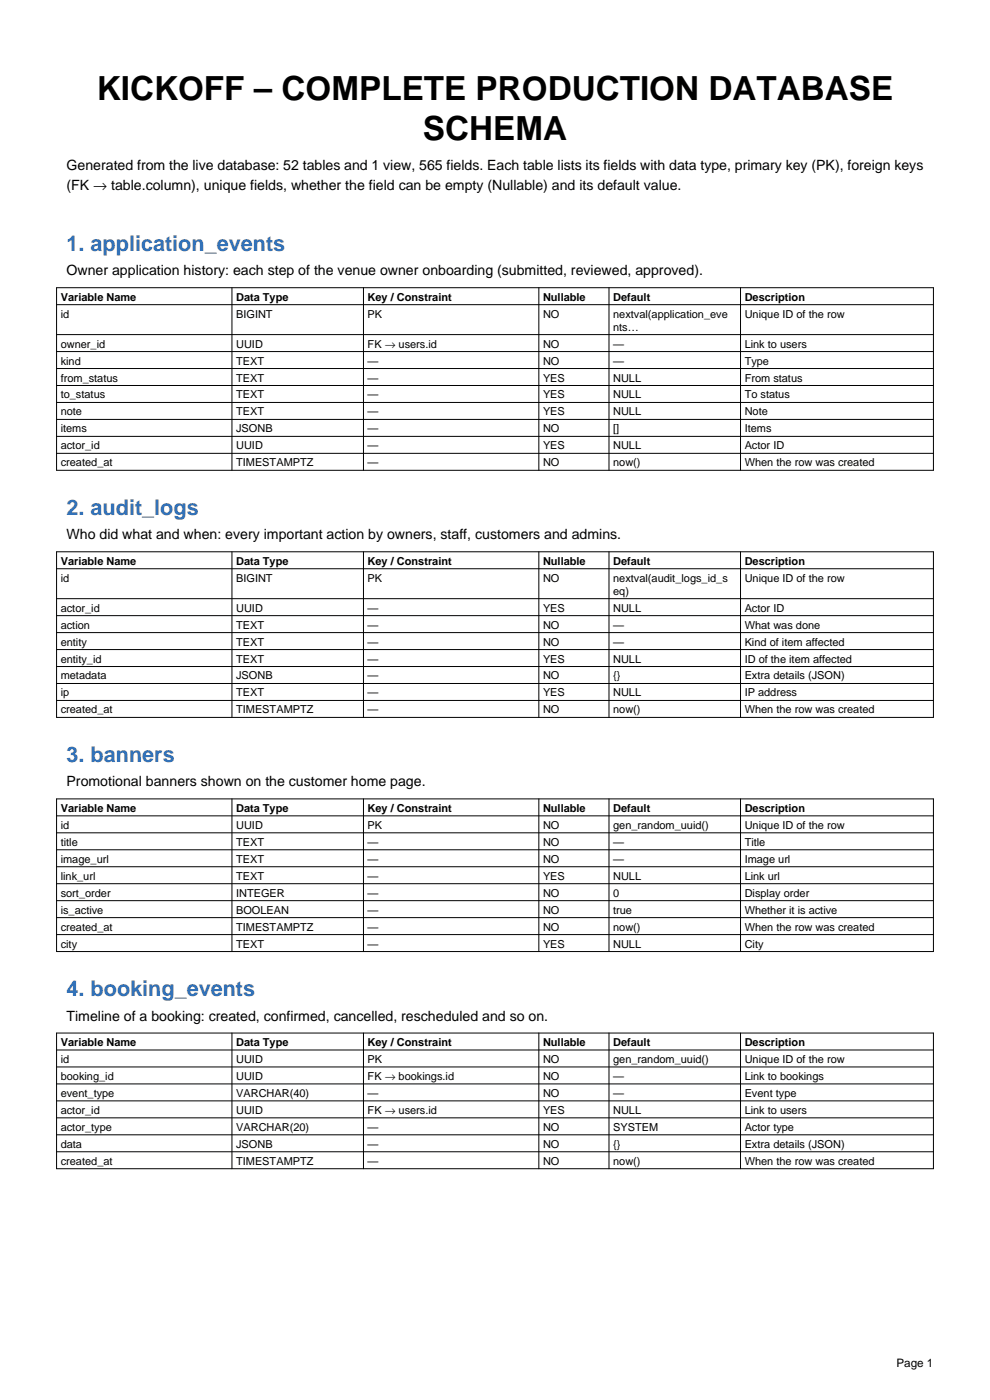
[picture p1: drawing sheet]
<svg xmlns="http://www.w3.org/2000/svg" width="210mm" height="297mm" viewBox="0 0 210 297" stroke-linecap="round" stroke-linejoin="round" font-family="sans-serif">
<defs><g id="words">
<g font-size="7.1">
<text x="20.5" y="21.2">KICKOFF – COMPLETE PRODUCTION DATABASE</text>
<text x="89.7" y="29.6">SCHEMA</text>
</g>
<g font-size="4.6" fill="#2e6fb7">
<text x="14.1" y="53.3">1. application_events</text>
<text x="14.1" y="109.3">2. audit_logs</text>
<text x="14.1" y="161.7">3. banners</text>
<text x="14.1" y="211.4">4. booking_events</text>
</g>
<g font-size="3">
<text x="14.1" y="36.2">Generated from the live database: 52 tables and 1 view, 565 fields. Each table lists its fields with data type, primary key (PK), foreign keys</text>
<text x="14.1" y="40.4">(FK → table.column), unique fields, whether the field can be empty (Nullable) and its default value.</text>
<text x="14.1" y="58.4">Owner application history: each step of the venue owner onboarding (submitted, reviewed, approved).</text>
<text x="14.1" y="114.4">Who did what and when: every important action by owners, staff, customers and admins.</text>
<text x="14.1" y="166.8">Promotional banners shown on the customer home page.</text>
<text x="14.1" y="216.5">Timeline of a booking: created, confirmed, cancelled, rescheduled and so on.</text>
</g>
<text font-size="2.5" x="190.2" y="290">Page 1</text>
<g font-size="2.3">
<text x="12.9" y="63.8">Variable Name</text>
<text x="50.1" y="63.8">Data Type</text>
<text x="78" y="63.8">Key / Constraint</text>
<text x="115.2" y="63.8">Nullable</text>
<text x="130.1" y="63.8">Default</text>
<text x="158" y="63.8">Description</text>
<text x="12.9" y="67.4">id</text>
<text x="50.1" y="67.4">BIGINT</text>
<text x="78" y="67.4">PK</text>
<text x="115.2" y="67.4">NO</text>
<text x="130.1" y="67.4">nextval(application_eve</text>
<text x="130.1" y="70.1">nts…</text>
<text x="158" y="67.4">Unique ID of the row</text>
<text x="12.9" y="73.7">owner_id</text>
<text x="12.9" y="77.3">kind</text>
<text x="50.1" y="73.7">UUID</text>
<text x="50.1" y="77.3">TEXT</text>
<text x="78" y="73.7">FK → users.id</text>
<text x="78" y="77.3">—</text>
<text x="115.2" y="73.7">NO</text>
<text x="115.2" y="77.3">NO</text>
<text x="130.1" y="73.7">—</text>
<text x="130.1" y="77.3">—</text>
<text x="158" y="73.7">Link to users</text>
<text x="158" y="77.3">Type</text>
<text x="12.9" y="80.9">from_status</text>
<text x="50.1" y="80.9">TEXT</text>
<text x="78" y="80.9">—</text>
<text x="115.2" y="80.9">YES</text>
<text x="130.1" y="80.9">NULL</text>
<text x="158" y="80.9">From status</text>
<text x="12.9" y="84.5">to_status</text>
<text x="12.9" y="88.1">note</text>
<text x="50.1" y="84.5">TEXT</text>
<text x="50.1" y="88.1">TEXT</text>
<text x="78" y="84.5">—</text>
<text x="78" y="88.1">—</text>
<text x="115.2" y="84.5">YES</text>
<text x="115.2" y="88.1">YES</text>
<text x="130.1" y="84.5">NULL</text>
<text x="130.1" y="88.1">NULL</text>
<text x="158" y="84.5">To status</text>
<text x="158" y="88.1">Note</text>
<text x="12.9" y="91.7">items</text>
<text x="12.9" y="95.3">actor_id</text>
<text x="50.1" y="91.7">JSONB</text>
<text x="50.1" y="95.3">UUID</text>
<text x="78" y="91.7">—</text>
<text x="78" y="95.3">—</text>
<text x="115.2" y="91.7">NO</text>
<text x="115.2" y="95.3">YES</text>
<text x="130.1" y="91.7">[]</text>
<text x="130.1" y="95.3">NULL</text>
<text x="158" y="91.7">Items</text>
<text x="158" y="95.3">Actor ID</text>
<text x="12.9" y="98.9">created_at</text>
<text x="50.1" y="98.9">TIMESTAMPTZ</text>
<text x="78" y="98.9">—</text>
<text x="115.2" y="98.9">NO</text>
<text x="130.1" y="98.9">now()</text>
<text x="158" y="98.9">When the row was created</text>
<text x="12.9" y="119.8">Variable Name</text>
<text x="50.1" y="119.8">Data Type</text>
<text x="78" y="119.8">Key / Constraint</text>
<text x="115.2" y="119.8">Nullable</text>
<text x="130.1" y="119.8">Default</text>
<text x="158" y="119.8">Description</text>
<text x="12.9" y="123.4">id</text>
<text x="50.1" y="123.4">BIGINT</text>
<text x="78" y="123.4">PK</text>
<text x="115.2" y="123.4">NO</text>
<text x="130.1" y="123.4">nextval(audit_logs_id_s</text>
<text x="158" y="123.4">Unique ID of the row</text>
<text x="12.9" y="129.8">actor_id</text>
<text x="50.1" y="129.8">UUID</text>
<text x="78" y="129.8">—</text>
<text x="115.2" y="129.8">YES</text>
<text x="130.1" y="126.2">eq)</text>
<text x="130.1" y="129.8">NULL</text>
<text x="158" y="129.8">Actor ID</text>
<text x="12.9" y="133.4">action</text>
<text x="12.9" y="137">entity</text>
<text x="50.1" y="133.4">TEXT</text>
<text x="50.1" y="137">TEXT</text>
<text x="78" y="133.4">—</text>
<text x="78" y="137">—</text>
<text x="115.2" y="133.4">NO</text>
<text x="115.2" y="137">NO</text>
<text x="130.1" y="133.4">—</text>
<text x="130.1" y="137">—</text>
<text x="158" y="133.4">What was done</text>
<text x="158" y="137">Kind of item affected</text>
<text x="12.9" y="140.6">entity_id</text>
<text x="50.1" y="140.6">TEXT</text>
<text x="78" y="140.6">—</text>
<text x="115.2" y="140.6">YES</text>
<text x="130.1" y="140.6">NULL</text>
<text x="158" y="140.6">ID of the item affected</text>
<text x="12.9" y="144.2">metadata</text>
<text x="12.9" y="147.7">ip</text>
<text x="50.1" y="144.2">JSONB</text>
<text x="50.1" y="147.7">TEXT</text>
<text x="78" y="144.2">—</text>
<text x="78" y="147.7">—</text>
<text x="115.2" y="144.2">NO</text>
<text x="115.2" y="147.7">YES</text>
<text x="130.1" y="144.2">{}</text>
<text x="130.1" y="147.7">NULL</text>
<text x="158" y="144.2">Extra details (JSON)</text>
<text x="158" y="147.7">IP address</text>
<text x="12.9" y="151.3">created_at</text>
<text x="50.1" y="151.3">TIMESTAMPTZ</text>
<text x="78" y="151.3">—</text>
<text x="115.2" y="151.3">NO</text>
<text x="130.1" y="151.3">now()</text>
<text x="158" y="151.3">When the row was created</text>
<text x="12.9" y="172.2">Variable Name</text>
<text x="50.1" y="172.2">Data Type</text>
<text x="78" y="172.2">Key / Constraint</text>
<text x="115.2" y="172.2">Nullable</text>
<text x="130.1" y="172.2">Default</text>
<text x="158" y="172.2">Description</text>
<text x="12.9" y="175.8">id</text>
<text x="12.9" y="179.4">title</text>
<text x="50.1" y="175.8">UUID</text>
<text x="50.1" y="179.4">TEXT</text>
<text x="78" y="175.8">PK</text>
<text x="78" y="179.4">—</text>
<text x="115.2" y="175.8">NO</text>
<text x="115.2" y="179.4">NO</text>
<text x="130.1" y="175.8">gen_random_uuid()</text>
<text x="130.1" y="179.4">—</text>
<text x="158" y="175.8">Unique ID of the row</text>
<text x="158" y="179.4">Title</text>
<text x="12.9" y="183">image_url</text>
<text x="50.1" y="183">TEXT</text>
<text x="78" y="183">—</text>
<text x="115.2" y="183">NO</text>
<text x="130.1" y="183">—</text>
<text x="158" y="183">Image url</text>
<text x="12.9" y="186.6">link_url</text>
<text x="12.9" y="190.2">sort_order</text>
<text x="50.1" y="186.6">TEXT</text>
<text x="50.1" y="190.2">INTEGER</text>
<text x="78" y="186.6">—</text>
<text x="78" y="190.2">—</text>
<text x="115.2" y="186.6">YES</text>
<text x="115.2" y="190.2">NO</text>
<text x="130.1" y="186.6">NULL</text>
<text x="130.1" y="190.2">0</text>
<text x="158" y="186.6">Link url</text>
<text x="158" y="190.2">Display order</text>
<text x="12.9" y="193.8">is_active</text>
<text x="12.9" y="197.4">created_at</text>
<text x="50.1" y="193.8">BOOLEAN</text>
<text x="50.1" y="197.4">TIMESTAMPTZ</text>
<text x="78" y="193.8">—</text>
<text x="78" y="197.4">—</text>
<text x="115.2" y="193.8">NO</text>
<text x="115.2" y="197.4">NO</text>
<text x="130.1" y="193.8">true</text>
<text x="130.1" y="197.4">now()</text>
<text x="158" y="193.8">Whether it is active</text>
<text x="158" y="197.4">When the row was created</text>
<text x="12.9" y="201">city</text>
<text x="50.1" y="201">TEXT</text>
<text x="78" y="201">—</text>
<text x="115.2" y="201">YES</text>
<text x="130.1" y="201">NULL</text>
<text x="158" y="201">City</text>
<text x="12.9" y="221.9">Variable Name</text>
<text x="50.1" y="221.9">Data Type</text>
<text x="78" y="221.9">Key / Constraint</text>
<text x="115.2" y="221.9">Nullable</text>
<text x="130.1" y="221.9">Default</text>
<text x="158" y="221.9">Description</text>
<text x="12.9" y="225.5">id</text>
<text x="50.1" y="225.5">UUID</text>
<text x="78" y="225.5">PK</text>
<text x="115.2" y="225.5">NO</text>
<text x="130.1" y="225.5">gen_random_uuid()</text>
<text x="158" y="225.5">Unique ID of the row</text>
<text x="12.9" y="229.1">booking_id</text>
<text x="12.9" y="232.7">event_type</text>
<text x="50.1" y="229.1">UUID</text>
<text x="50.1" y="232.7">VARCHAR(40)</text>
<text x="78" y="229.1">FK → bookings.id</text>
<text x="78" y="232.7">—</text>
<text x="115.2" y="229.1">NO</text>
<text x="115.2" y="232.7">NO</text>
<text x="130.1" y="229.1">—</text>
<text x="130.1" y="232.7">—</text>
<text x="158" y="229.1">Link to bookings</text>
<text x="158" y="232.7">Event type</text>
<text x="12.9" y="236.3">actor_id</text>
<text x="12.9" y="239.9">actor_type</text>
<text x="50.1" y="236.3">UUID</text>
<text x="50.1" y="239.9">VARCHAR(20)</text>
<text x="78" y="236.3">FK → users.id</text>
<text x="78" y="239.9">—</text>
<text x="115.2" y="236.3">YES</text>
<text x="115.2" y="239.9">NO</text>
<text x="130.1" y="236.3">NULL</text>
<text x="130.1" y="239.9">SYSTEM</text>
<text x="158" y="236.3">Link to users</text>
<text x="158" y="239.9">Actor type</text>
<text x="12.9" y="243.5">data</text>
<text x="50.1" y="243.5">JSONB</text>
<text x="78" y="243.5">—</text>
<text x="115.2" y="243.5">NO</text>
<text x="130.1" y="243.5">{}</text>
<text x="158" y="243.5">Extra details (JSON)</text>
<text x="12.9" y="247.1">created_at</text>
<text x="50.1" y="247.1">TIMESTAMPTZ</text>
<text x="78" y="247.1">—</text>
<text x="115.2" y="247.1">NO</text>
<text x="130.1" y="247.1">now()</text>
<text x="158" y="247.1">When the row was created</text>
</g>
</g></defs>
<g fill="none" stroke="#000" stroke-width=".21">
<path d="M12 61h186v38.8h-186zM12 64.6h186M12 71h186M12 74.6h186M12 78.2h186M49.2 61v38.8M77.1 61v38.8M114.3 61v38.8M129.2 61v38.8M157.1 61v38.8M12 81.8h186M12 85.4h186"/>
<path d="M12 89h186M12 92.6h186M12 96.2h186M12 117.1h186v35.1h-186zM49.2 117.1v35.1M77.1 117.1v35.1M114.3 117.1v35.1M129.2 117.1v35.1M157.1 117.1v35.1M12 120.7h186M12 127h186M12 130.6h186"/>
<path d="M12 134.2h186M12 137.8h186M12 141.4h186M12 145h186M12 148.6h186M12 169.5h186v32.4h-186zM12 173.1h186M12 176.7h186M49.2 169.5v32.4M77.1 169.5v32.4M114.3 169.5v32.4M129.2 169.5v32.4"/>
<path d="M157.1 169.5v32.4M12 180.3h186M12 183.9h186M12 187.5h186M12 191.1h186M12 194.7h186M12 198.3h186M12 219.2h186v28.7h-186zM49.2 219.2v28.7M77.1 219.2v28.7M114.3 219.2v28.7M129.2 219.2v28.7"/>
<path d="M157.1 219.2v28.7M12 222.7h186M12 226.3h186M12 229.9h186M12 233.5h186M12 237.1h186M12 240.7h186M12 244.3h186"/>
</g>
<use href="#words"/>
</svg>
